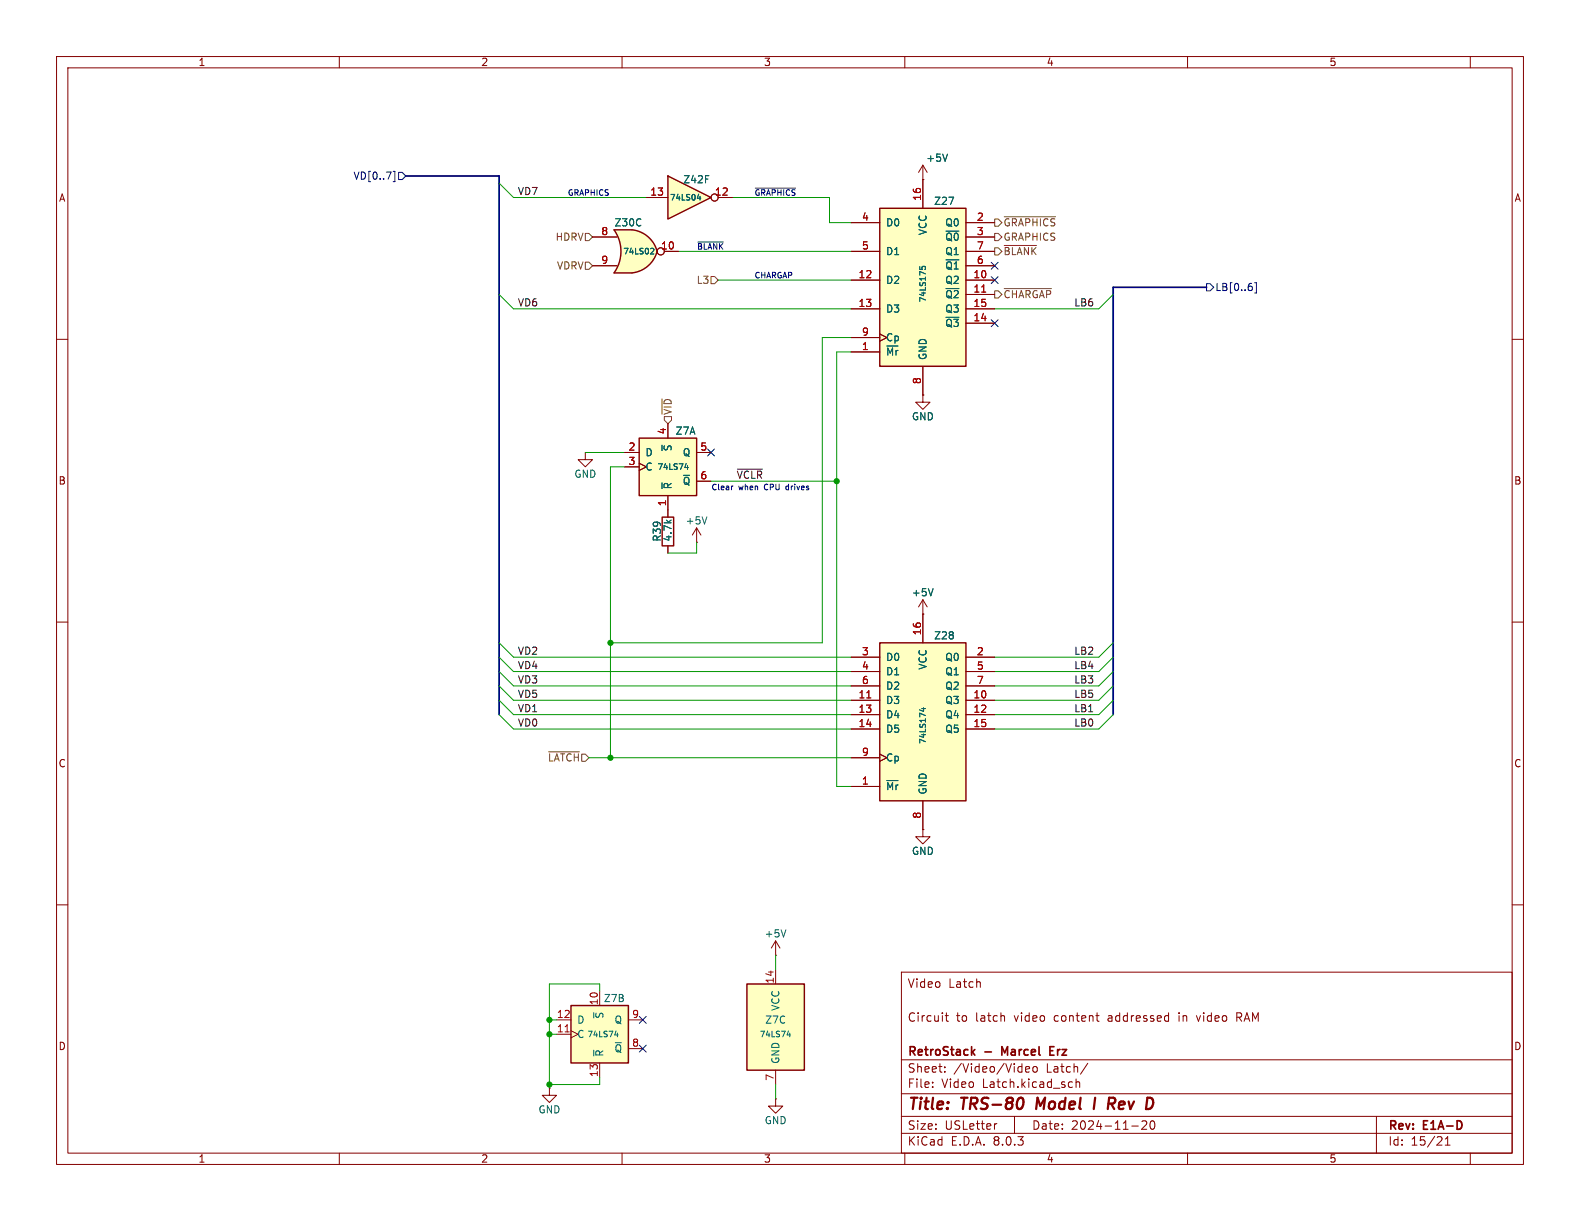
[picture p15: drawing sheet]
<svg xmlns="http://www.w3.org/2000/svg" width="279mm" height="216mm" viewBox="0 0 279 216" stroke-linecap="round" stroke-linejoin="round" font-family="sans-serif">
<defs><g id="words">
<g font-size="2.8" fill="#840000">
<text x="160.4" y="196.8">Title:</text>
<text x="170.1" y="196.8">TRS-80</text>
<text x="184.1" y="196.8">Model</text>
<text x="195.1" y="196.8">I</text>
<text x="198.4" y="196.8">Rev</text>
</g>
<g font-size="2.1" fill="#840000">
<text x="160.4" y="174.9">Video</text>
<text x="167.7" y="174.9">Latch</text>
<text x="160.4" y="180.9">Circuit</text>
<text x="169.1" y="180.9">to</text>
<text x="172.6" y="180.9">latch</text>
<text x="179.5" y="180.9">video</text>
<text x="186.7" y="180.9">content</text>
<text x="196.3" y="180.9">addressed</text>
<text x="209" y="180.9">in</text>
<text x="212.4" y="180.9">video</text>
<text x="219.5" y="180.9">RAM</text>
<text x="160.4" y="189.9">Sheet:</text>
<text x="160.4" y="187.1">RetroStack</text>
<text x="168.6" y="189.9">/Video/Video</text>
<text x="174.2" y="187.1">-</text>
<text x="177.8" y="187.1">Marcel</text>
<text x="185.1" y="189.9">Latch/</text>
<text x="186.9" y="187.1">Erz</text>
<text x="160.4" y="192.6">File:</text>
<text x="166.5" y="192.6">Video</text>
<text x="173.8" y="192.6">Latch.kicad_sch</text>
<text x="160.4" y="202.8">KiCad</text>
<text x="160.4" y="200">Size:</text>
<text x="167.1" y="200">USLetter</text>
<text x="168.1" y="202.8">E.D.A.</text>
<text x="175.7" y="202.8">8.0.3</text>
<text x="182.4" y="200">Date:</text>
<text x="189.4" y="200">2024-11-20</text>
<text x="245.4" y="200.2">Rev:</text>
<text x="245.4" y="202.8">Id:</text>
<text x="249.5" y="202.8">15/21</text>
<text x="251.8" y="200.2">E1A-D</text>
</g>
<g font-size="1.8" fill="#840000">
<text x="35" y="11.9">1</text>
<text x="85" y="11.9">2</text>
<text x="135" y="11.9">3</text>
<text x="185" y="11.9">4</text>
<text x="235" y="11.9">5</text>
<text x="10.3" y="35.9">A</text>
<text x="267.7" y="35.9">A</text>
<text x="10.3" y="85.9">B</text>
<text x="267.7" y="85.9">B</text>
<text x="10.3" y="135.9">C</text>
<text x="267.7" y="135.9">C</text>
<text x="10.3" y="185.9">D</text>
<text x="267.7" y="185.9">D</text>
<text x="35" y="205.8">1</text>
<text x="85" y="205.8">2</text>
<text x="135" y="205.8">3</text>
<text x="185" y="205.8">4</text>
<text x="235" y="205.8">5</text>
</g>
<g font-size="1.8" fill="#006464">
<text x="163.7" y="28.8">+5V</text>
<text x="120.7" y="32.6">Z42F</text>
<text x="108.6" y="40.2">Z30C</text>
<text x="156.6" y="40.2">D0</text>
<text x="164.1" y="41.7" transform="rotate(-90 164.1 41.7)">VCC</text>
<text x="165.1" y="36.4">Z27</text>
<text x="167.1" y="40.2">Q0</text>
<text x="156.6" y="45.3">D1</text>
<text x="167.1" y="42.8">~{Q0}</text>
<text x="167.1" y="47.9">~{Q1}</text>
<text x="167.1" y="45.3">Q1</text>
<text x="156.6" y="50.4">D2</text>
<text x="167.1" y="50.4">Q2</text>
<text x="167.1" y="52.9">~{Q2}</text>
<text x="156.6" y="55.5">D3</text>
<text x="167.1" y="58">~{Q3}</text>
<text x="167.1" y="55.5">Q3</text>
<text x="156.6" y="63.1">~{Mr}</text>
<text x="156.6" y="60.6">Cp</text>
<text x="164.1" y="63.8" transform="rotate(-90 164.1 63.8)">GND</text>
<text x="119.4" y="77.1">Z7A</text>
<text x="161.2" y="74.5">GND</text>
<text x="114" y="80.9">D</text>
<text x="114" y="83.4">C</text>
<text x="119" y="79.9" transform="rotate(-90 119 79.9)">~{S}</text>
<text x="120.6" y="80.9">Q</text>
<text x="101.5" y="84.7">GND</text>
<text x="119" y="86.6" transform="rotate(-90 119 86.6)">~{R}</text>
<text x="120.6" y="86">~{Q}</text>
<text x="117.1" y="95.9" transform="rotate(-90 117.1 95.9)">R39</text>
<text x="119" y="95.9" transform="rotate(-90 119 95.9)">4.7k</text>
<text x="121.2" y="92.9">+5V</text>
<text x="161.2" y="105.6">+5V</text>
<text x="165.1" y="113.3">Z28</text>
<text x="156.6" y="117.1">D0</text>
<text x="156.6" y="119.6">D1</text>
<text x="164.1" y="118.5" transform="rotate(-90 164.1 118.5)">VCC</text>
<text x="167.1" y="117.1">Q0</text>
<text x="167.1" y="119.6">Q1</text>
<text x="156.6" y="124.7">D3</text>
<text x="156.6" y="122.1">D2</text>
<text x="167.1" y="124.7">Q3</text>
<text x="167.1" y="122.1">Q2</text>
<text x="156.6" y="127.2">D4</text>
<text x="156.6" y="129.8">D5</text>
<text x="167.1" y="127.2">Q4</text>
<text x="167.1" y="129.8">Q5</text>
<text x="156.6" y="134.8">Cp</text>
<text x="156.6" y="139.9">~{Mr}</text>
<text x="164.1" y="140.6" transform="rotate(-90 164.1 140.6)">GND</text>
<text x="161.2" y="151.4">GND</text>
<text x="135.1" y="166">+5V</text>
<text x="106.7" y="177.4">Z7B</text>
<text x="138" y="178.8" transform="rotate(-90 138 178.8)">VCC</text>
<text x="102" y="183.7">C</text>
<text x="102" y="181.2">D</text>
<text x="106.9" y="180.2" transform="rotate(-90 106.9 180.2)">~{S}</text>
<text x="108.6" y="181.2">Q</text>
<text x="135.2" y="181.2">Z7C</text>
<text x="106.9" y="186.9" transform="rotate(-90 106.9 186.9)">~{R}</text>
<text x="108.6" y="186.3">~{Q}</text>
<text x="138" y="188.2" transform="rotate(-90 138 188.2)">GND</text>
<text x="95.1" y="197.1">GND</text>
<text x="135.1" y="199">GND</text>
</g>
<g font-size="1.8" fill="#000084">
<text x="62.4" y="32">VD[0..7]</text>
<text x="214.8" y="51.7">LB[0..6]</text>
</g>
<g font-size="1.8" fill="#0f0f0f">
<text x="91.5" y="34.6">VD7</text>
<text x="91.5" y="54.3">VD6</text>
<text x="189.9" y="54.3">LB6</text>
<text x="130.2" y="84.7">~{VCLR}</text>
<text x="91.5" y="115.9">VD2</text>
<text x="91.5" y="118.4">VD4</text>
<text x="189.9" y="115.9">LB2</text>
<text x="189.9" y="118.4">LB4</text>
<text x="91.5" y="120.9">VD3</text>
<text x="91.5" y="123.5">VD5</text>
<text x="189.9" y="120.9">LB3</text>
<text x="189.9" y="123.5">LB5</text>
<text x="91.5" y="126">VD1</text>
<text x="91.5" y="128.6">VD0</text>
<text x="189.9" y="128.6">LB0</text>
<text x="189.9" y="126">LB1</text>
</g>
<g font-size="1.8" fill="#a90000">
<text x="114.9" y="34.7">13</text>
<text x="126.3" y="34.7">12</text>
<text x="162.9" y="35.6" transform="rotate(-90 162.9 35.6)">16</text>
<text x="106.2" y="41.7">8</text>
<text x="152.3" y="39.1">4</text>
<text x="172.6" y="39.1">2</text>
<text x="172.6" y="41.7">3</text>
<text x="106.2" y="46.7">9</text>
<text x="116.8" y="44.2">10</text>
<text x="152.3" y="44.2">5</text>
<text x="172.6" y="46.7">6</text>
<text x="172.6" y="44.2">7</text>
<text x="151.7" y="49.3">12</text>
<text x="172" y="49.3">10</text>
<text x="172" y="51.8">11</text>
<text x="151.7" y="54.4">13</text>
<text x="152.3" y="59.4">9</text>
<text x="172" y="56.9">14</text>
<text x="172" y="54.4">15</text>
<text x="152.3" y="62">1</text>
<text x="162.9" y="68" transform="rotate(-90 162.9 68)">8</text>
<text x="117.9" y="76.9" transform="rotate(-90 117.9 76.9)">4</text>
<text x="111.1" y="79.8">2</text>
<text x="111.1" y="82.3">3</text>
<text x="123.8" y="79.8">5</text>
<text x="117.9" y="89.6" transform="rotate(-90 117.9 89.6)">1</text>
<text x="123.8" y="84.8">6</text>
<text x="162.9" y="112.4" transform="rotate(-90 162.9 112.4)">16</text>
<text x="152.3" y="116">3</text>
<text x="152.3" y="118.5">4</text>
<text x="172.6" y="116">2</text>
<text x="172.6" y="118.5">5</text>
<text x="151.7" y="123.6">11</text>
<text x="152.3" y="121">6</text>
<text x="172" y="123.6">10</text>
<text x="172.6" y="121">7</text>
<text x="151.7" y="126.1">13</text>
<text x="151.7" y="128.7">14</text>
<text x="172" y="126.1">12</text>
<text x="172" y="128.7">15</text>
<text x="152.3" y="133.7">9</text>
<text x="152.3" y="138.8">1</text>
<text x="162.9" y="144.9" transform="rotate(-90 162.9 144.9)">8</text>
<text x="105.8" y="177.8" transform="rotate(-90 105.8 177.8)">10</text>
<text x="136.9" y="174" transform="rotate(-90 136.9 174)">14</text>
<text x="98.4" y="182.6">11</text>
<text x="98.4" y="180.1">12</text>
<text x="111.7" y="185.2">8</text>
<text x="111.7" y="180.1">9</text>
<text x="105.8" y="190.5" transform="rotate(-90 105.8 190.5)">13</text>
<text x="136.9" y="191.2" transform="rotate(-90 136.9 191.2)">7</text>
</g>
<g font-size="1.8" fill="#725600">
<text x="177.4" y="40.2">~{GRAPHICS}</text>
<text x="98.2" y="42.8">HDRV</text>
<text x="98.4" y="47.9">VDRV</text>
<text x="177.4" y="45.3">~{BLANK}</text>
<text x="177.4" y="42.8">GRAPHICS</text>
<text x="123.1" y="50.4">L3</text>
<text x="177.4" y="52.9">~{CHARGAP}</text>
<text x="119" y="73.5" transform="rotate(-90 119 73.5)">~{VID}</text>
<text x="96.8" y="134.8">~{LATCH}</text>
</g>
<g font-size="1.4" fill="#0000c2">
<text x="100.3" y="34.7">GRAPHICS</text>
<text x="133.3" y="34.7">~{GRAPHICS}</text>
<text x="123.2" y="44.2">~{BLANK}</text>
<text x="133.3" y="49.3">CHARGAP</text>
<text x="125.7" y="86.7">Clear</text>
<text x="130.7" y="86.7">when</text>
<text x="135.4" y="86.7">CPU</text>
<text x="139.5" y="86.7">drives</text>
</g>
<g font-size="1.4" fill="#006464">
<text x="118.4" y="35.7">74LS04</text>
<text x="110.1" y="45.2">74LS02</text>
<text x="163.9" y="53.6" transform="rotate(-90 163.9 53.6)">74LS175</text>
<text x="116.2" y="83.3">74LS74</text>
<text x="163.9" y="131.7" transform="rotate(-90 163.9 131.7)">74LS174</text>
<text x="103.8" y="183.6">74LS74</text>
<text x="134.2" y="183.6">74LS74</text>
</g>
</g></defs>
<g fill="none" stroke="#840000" stroke-width=".18">
<path d="M10 10h259.4v195.9h-259.4zM12 12h255.4v191.9h-255.4zM60 10v2M110 10v2M160 10v2M210 10v2M260 10v2M10 60h2M267.4 60h2M10 110h2M267.4 110h2M10 160h2"/>
<path d="M267.4 160h2M159.4 171.9h108v32h-108zM167.1 179.6h.6M167.4 179.1v1.3l.3 .2M177.6 179.7v.9M193.8 179.6h.6M211.6 179.6l.3 1M218.7 179.9h.6M219.3 179.1h-.6v1.5M159.4 197.4h108M159.4 193.4h108M159.4 187.4h108"/>
<path d="M164.9 192.1v.2M164.9 191.4v.1M167.1 189.4v.2M167.1 188.7v.1M176.3 198.7l-.3 .1M179.4 197.4v3M181.4 189.1l.7-.2-.1-.2-.4-.1-.2 .2v.7h.6M182.8 188.7l.3-.1 .3 .3v.4l-.3 .3-.3-.1-.2-.2v-.4zM189.2 191.3l.4 .1M189.6 192.2l-.4 .1M190.3 191.4l.2-.1 .4 .1v.9M190.3 190.8v1.5"/>
<path d="M192.4 188l-1.3 1.9M194.1 180.5l.3 .1M200.1 199.1h1.2M201.9 198.3l.6-.1 .2 .1 .1 .3-.9 1.1h.9M203.6 198.3l.1-.1a.81 .81 0 0 1 .6 .6 .81 .81 0 0 1-.3 .8l-.1 .1a.81 .81 0 0 1-.6-.6 .81 .81 0 0 1 .3-.8zM243.4 197.4v6.5M60 203.9v2M110 203.9v2M159.4 200.4h108M160 203.9v2M210 203.9v2M255.6 202.5h.8"/>
<path d="M255.6 201.4l.4-.4v1.5M260 203.9v2"/>
</g>
<path d="M180.8 194.2a1.31 1.31 0 0 1 0 1.5M183.5 194.1l-.3 2M193.7 194.1l-.3 2M197.1 194.2a.53 .53 0 0 1 0 .8" fill="none" stroke="#840000" stroke-width=".4"/>
<path d="M172 186l.4 .6M172.4 185.6l-.6 .5M177.7 186.1l-.5-1v1.5M185.7 185.8h.5M186.4 185.1h-.7v1.5h.7" fill="none" stroke="#840000" stroke-width=".3"/>
<path d="M118.1 31.1l7.6 3.8-7.6 3.8z" fill="#ffffc2"/>
<path d="M118.1 31.1l7.6 3.8-7.6 3.8z" fill="none" stroke="#840000" stroke-width=".25"/>
<g fill="none" stroke="#840000" stroke-width=".18">
<path d="M114.3 34.9h3.8M127 34.9h2.5"/>
<circle cx="126.4" cy="34.9" r=".63"/>
</g>
<path d="M123.3 35h.6M123.8 34.7v.7" fill="none" stroke="#006464" stroke-width=".18"/>
<path d="M132.1 174h10.1v15.2h-10.1z" fill="#ffffc2"/>
<path d="M132.1 174h10.1v15.2h-10.1z" fill="none" stroke="#840000" stroke-width=".25"/>
<path d="M163.2 69.9v1.2h1.3l-1.3 1.3-1.3-1.3h1.3M163.2 69.9h.1M137.2 171.5v2.5M137.2 194.3v1.3h1.2l-1.2 1.3-1.3-1.3h1.3M137.2 194.3h.1M137.2 189.2v2.6" fill="none" stroke="#840000" stroke-width=".18"/>
<path d="M139.2 183h.6M139.7 182.7v.6" fill="none" stroke="#006464" stroke-width=".18"/>
<path d="M101 177.8h10.1v10.2h-10.1z" fill="#ffffc2"/>
<path d="M101 177.8h10.1v10.2h-10.1z" fill="none" stroke="#840000" stroke-width=".25"/>
<path d="M106 175.3v2.5M97.2 192.4v1.3h1.2l-1.2 1.2-1.3-1.2h1.3M97.2 192.4h.1M98.4 182.9h2.6M98.4 180.3h2.6M101 182.2l1.2 .7-1.2 .6M106 188v2.5M111.1 180.3h2.6M111.1 185.4h2.6" fill="none" stroke="#840000" stroke-width=".18"/>
<path d="M99.9 182.5h.8" fill="none" stroke="#a90000" stroke-width=".18"/>
<path d="M105 185.7v1M108.7 183h.6M109.2 182.7v.6" fill="none" stroke="#006464" stroke-width=".18"/>
<path d="M111.2 43.1l5 1.4a5.2 5.2 0 0 1-4.4 3.8z" fill="#ffffc2" stroke="#ffffc2" stroke-width=".18"/>
<path d="M108.6 48.3h3.2M108.6 40.6h3.2" fill="none" stroke="#ffffc2" stroke-width=".18"/>
<path d="M108.6 40.6h3.2v7.7h-3.2a6.7 6.7 0 0 0 0-7.7z" fill="#ffffc2"/>
<path d="M111.8 40.6a5.1 5.1 0 0 1 4.4 3.9l-5 1.2z" fill="#ffffc2" stroke="#ffffc2" stroke-width=".18"/>
<path d="M111.8 40.6h-3.2a6.6 6.6 0 0 1 0 7.7h3.2M111.8 40.6a5.1 5.1 0 0 1 4.4 3.9 5.2 5.2 0 0 1-4.4 3.8" fill="none" stroke="#840000" stroke-width=".25"/>
<g fill="none" stroke="#840000" stroke-width=".18">
<path d="M104.8 41.9h4.3M104.8 47h4.3M117.5 44.5h2.5M163.2 146.7v1.3h1.3l-1.3 1.2-1.3-1.2h1.3M163.2 146.7h.1"/>
<circle cx="116.8" cy="44.4" r=".63"/>
</g>
<path d="M115.2 43.9l.3 .1 .1 .2-.6 .7h.6" fill="none" stroke="#006464" stroke-width=".18"/>
<path d="M155.6 113.7h15.2v27.9h-15.2z" fill="#ffffc2"/>
<path d="M155.6 113.7h15.2v27.9h-15.2z" fill="none" stroke="#840000" stroke-width=".25"/>
<g fill="none" stroke="#840000" stroke-width=".18">
<path d="M163.2 31.8h.1M163.2 29.2v2.6M163.2 29.2l-.8 1.3M163.2 29.2l.8 1.3M150.5 116.2h5.1M150.5 118.7h5.1M163.2 108.6h.1M163.2 106v7.7M163.2 106l-.8 1.3M163.2 106l.8 1.3M170.8 116.2h5.1M170.8 118.7h5.1"/>
<path d="M150.5 139.1h5.1M150.5 123.8h5.1M150.5 126.4h5.1M150.5 128.9h5.1M150.5 121.3h5.1M150.5 134h5.1M155.6 133.4l1.2 .6-1.2 .6M170.8 123.8h5.1M170.8 126.4h5.1M170.8 128.9h5.1M170.8 121.3h5.1M163.2 141.6v5.1"/>
</g>
<path d="M167.5 27.2l-.4 1.3M165 104.1l-.4 1.3M156.8 138h2M163 125.3h.6M163.3 125.2v.6l-.7-.3" fill="none" stroke="#006464" stroke-width=".18"/>
<path d="M153.3 123.4h.7" fill="none" stroke="#a90000" stroke-width=".18"/>
<path d="M155.6 36.8h15.2v28h-15.2z" fill="#ffffc2"/>
<path d="M155.6 36.8h15.2v28h-15.2z" fill="none" stroke="#840000" stroke-width=".25"/>
<g fill="none" stroke="#840000" stroke-width=".18">
<path d="M150.5 39.4h5.1M163.2 31.8v5M170.8 39.4h5.1M150.5 49.5h5.1M150.5 54.6h5.1M150.5 44.5h5.1M150.5 59.7h5.1M155.6 59.1l1.2 .6-1.2 .6M170.8 49.5h5.1M170.8 52.1h5.1M170.8 54.6h5.1M170.8 57.2h5.1"/>
<path d="M170.8 41.9h5.1M170.8 44.5h5.1M170.8 47h5.1M150.5 62.2h5.1M163.2 64.8v5.1M103.5 80v1.3h1.3l-1.3 1.3-1.3-1.3h1.3M103.5 80h.1M137.2 168.9h.1M137.2 166.4l-.8 1.2M137.2 166.4v2.5M137.2 166.4l.7 1.2"/>
</g>
<path d="M173.6 51.7h.7" fill="none" stroke="#a90000" stroke-width=".18"/>
<path d="M162.6 47.1v.5M163.1 47.6l-.1-.3 .2-.2 .4 .1v.4M139 164.4l-.4 1.3" fill="none" stroke="#006464" stroke-width=".18"/>
<path d="M113 77.5h10.2v10.1h-10.2z" fill="#ffffc2"/>
<path d="M113 77.5h10.2v10.1h-10.2zM117.1 91.4h2v5.1h-2z" fill="none" stroke="#840000" stroke-width=".25"/>
<g fill="none" stroke="#840000" stroke-width=".18">
<path d="M114.3 34.9h3.8M127 34.9h2.5M150.5 39.4h5.1M163.2 31.8h.1M163.2 31.8v5M170.8 39.4h5.1M104.8 41.9h4.3M104.8 47h4.3M117.5 44.5h2.5M150.5 49.5h5.1M150.5 54.6h5.1M150.5 44.5h5.1"/>
<path d="M150.5 59.7h5.1M155.6 59.1l1.2 .6-1.2 .6M170.8 49.5h5.1M170.8 52.1h5.1M170.8 54.6h5.1M170.8 57.2h5.1M170.8 41.9h5.1M170.8 44.5h5.1M170.8 47h5.1M118.1 74.9v2.6M150.5 62.2h5.1M163.2 69.9h.1"/>
<path d="M163.2 64.8v5.1M110.5 80h2.5M110.5 82.6h2.5M113 81.9l1.3 .7-1.3 .6M118.1 87.6v3.8M118.1 96.5v1.3M123.2 95.9h.1M123.2 80h2.5M123.2 85.1h2.5M123.2 93.3l-.8 1.3M123.2 93.3v2.6M123.2 93.3l.8 1.3"/>
<path d="M150.5 116.2h5.1M150.5 118.7h5.1M163.2 108.6h.1M163.2 108.6v5.1M170.8 116.2h5.1M170.8 118.7h5.1M150.5 139.1h5.1M150.5 123.8h5.1M150.5 126.4h5.1M150.5 128.9h5.1M150.5 121.3h5.1M150.5 134h5.1"/>
<path d="M155.6 133.4l1.2 .6-1.2 .6M170.8 123.8h5.1M170.8 126.4h5.1M170.8 128.9h5.1M170.8 121.3h5.1M163.2 146.7h.1M163.2 141.6v5.1"/>
<circle cx="126.4" cy="34.9" r=".63"/>
<circle cx="116.8" cy="44.4" r=".63"/>
</g>
<g fill="none" stroke="#006464" stroke-width=".18">
<path d="M123.3 35h.6M123.8 34.7v.7M167.5 27.2l-.4 1.3M115.2 43.9l.3 .1 .1 .2-.6 .7h.6M162.6 47.1v.5M163.1 47.6l-.1-.3 .2-.2 .4 .1v.4M117.1 85.4v1M121.1 82.7h.6M121.6 82.3v.7M125 91.4l-.4 1.3M165 104.1l-.4 1.3M156.8 138h2"/>
<path d="M163 125.3h.6M163.3 125.2v.6l-.7-.3"/>
</g>
<g fill="none" stroke="#725600" stroke-width=".18">
<path d="M175.9 38.7h.6l.7 .7-.7 .6h-.6zM177.6 38.3h9M103.5 41.3h.6l.7 .6-.7 .6h-.6zM103.5 46.4h.6l.7 .6-.7 .6h-.6zM125.7 48.9h.7l.6 .6-.6 .7h-.7zM175.9 43.8h.6l.7 .7-.7 .6h-.6zM175.9 41.3h.6l.7 .6-.7 .6h-.6zM175.9 51.4h.6l.7 .7-.7 .6h-.6zM177.6 43.4h5.7M177.6 51h8.3M117.1 70.5v2.7M117.5 73.7h1.2v.6l-.6 .6-.6-.6z"/>
<path d="M97 132.9h5.5"/>
</g>
<g fill="none" stroke="#000084" stroke-width=".18">
<path d="M69.5 30.3h.3v1.8h-.3M70.5 30.5h.6l.7 .6-.7 .7h-.6zM175.3 46.4l1.2 1.2M175.3 48.9l1.2 1.2M175.3 56.5l1.2 1.3M176.5 46.4l-1.2 1.2M176.5 48.9l-1.2 1.2M176.5 56.5l-1.2 1.3M213.4 50.2h.6l.6 .6-.6 .6h-.6zM221.4 50.7v.6M221.9 50h.3v1.8h-.3M125.1 79.4l1.2 1.2"/>
<path d="M126.3 79.4l-1.2 1.2M113.1 179.7l1.2 1.2M114.3 179.7l-1.2 1.2M113.1 184.8l1.2 1.2M114.3 184.8l-1.2 1.2"/>
</g>
<path d="M130.4 83h4.4" fill="none" stroke="#0f0f0f" stroke-width=".18"/>
<path d="M133.6 33.3h7.1M123.4 42.8h4.5M129.6 85.9l-.2 .1M139 86v.5" fill="none" stroke="#0000c2" stroke-width=".18"/>
<path d="M71.8 31.1h16.5v95.3M213.4 50.8h-16.6v75.6" fill="none" stroke="#000084" stroke-width=".3"/>
<g fill="none" stroke="#009600" stroke-width=".18">
<path d="M88.3 32.4l2.5 2.5h23.5M129.5 34.9h17.2v4.5h3.8M88.3 52.1l2.5 2.5h59.7M120 44.5h30.5M127 49.5h23.5M150.5 59.7h-5.1v54h-37.5M196.8 52.1l-2.5 2.5h-18.4M150.5 62.2h-2.5v76.9h2.5M103.5 80h7M110.5 82.6h-2.6v51.4M123.2 95.9v1.9h-5.1M125.7 85.1h22.3"/>
<path d="M88.3 113.7l2.5 2.5h59.7M88.3 116.2l2.5 2.5h59.7M88.3 118.7l2.5 2.6h59.7M196.8 113.7l-2.5 2.5h-18.4M196.8 116.2l-2.5 2.5h-18.4M196.8 118.7l-2.5 2.6h-18.4M88.3 121.3l2.5 2.5h59.7M88.3 123.8l2.5 2.6h59.7M88.3 126.4l2.5 2.5h59.7M104.1 134h46.4M196.8 121.3l-2.5 2.5h-18.4M196.8 123.8l-2.5 2.6h-18.4"/>
<path d="M196.8 126.4l-2.5 2.5h-18.4M106 175.3v-1.3h-8.8v18.4M137.2 168.9v2.6M97.2 182.9h1.2M97.2 180.3h1.2M106 190.5v1.3h-8.8M137.2 191.8v2.5"/>
</g>
<path d="M173.6 51.7h.7M153.3 123.4h.7" fill="none" stroke="#a90000" stroke-width=".18"/>
<g fill="#009600" stroke="#009600" stroke-width=".18">
<circle cx="148" cy="85.1" r=".46"/>
<circle cx="97.2" cy="180.3" r=".46"/>
<circle cx="97.2" cy="182.9" r=".46"/>
<circle cx="97.2" cy="191.8" r=".46"/>
<circle cx="107.9" cy="134" r=".46"/>
<circle cx="107.9" cy="113.7" r=".46"/>
</g>
<use href="#words"/>
</svg>
